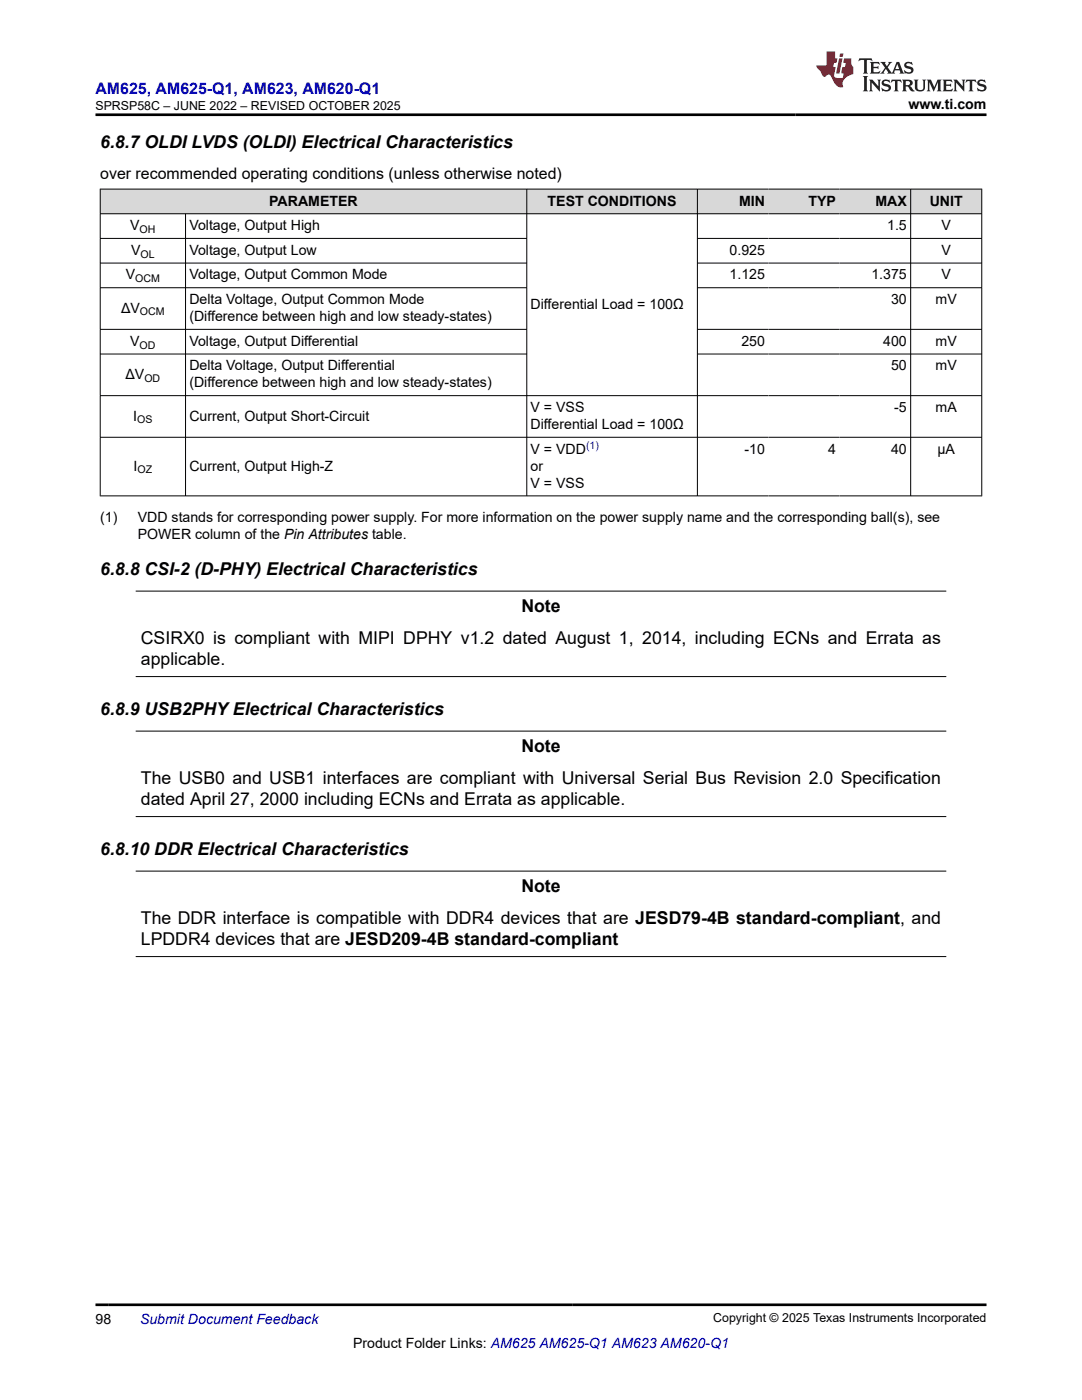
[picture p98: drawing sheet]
<svg xmlns="http://www.w3.org/2000/svg" width="216mm" height="279mm" viewBox="0 0 216 279" stroke-linecap="round" stroke-linejoin="round" font-family="sans-serif">
<defs><g id="words">
<g font-size="3.5">
<text x="20" y="29.6">6.8.7 OLDI LVDS (OLDI) Electrical Characteristics</text>
<text x="20" y="114.7">6.8.8 CSI-2 (D-PHY) Electrical Characteristics</text>
<text x="104" y="122.2">Note</text>
<text x="28.1" y="128.6">CSIRX0 is compliant with MIPI DPHY v1.2 dated August 1, 2014, including ECNs and Errata as</text>
<text x="28.1" y="132.8">applicable.</text>
<text x="20" y="142.6">6.8.9 USB2PHY Electrical Characteristics</text>
<text x="104" y="150.2">Note</text>
<text x="28.1" y="156.5">The USB0 and USB1 interfaces are compliant with Universal Serial Bus Revision 2.0 Specification</text>
<text x="28.1" y="160.7">dated April 27, 2000 including ECNs and Errata as applicable.</text>
<text x="20" y="170.6">6.8.10 DDR Electrical Characteristics</text>
<text x="104" y="178.1">Note</text>
<text x="28.1" y="184.5">The DDR interface is compatible with DDR4 devices that are JESD79-4B standard-compliant, and</text>
<text x="28.1" y="188.7">LPDDR4 devices that are JESD209-4B standard-compliant</text>
</g>
<text font-size="3.2" fill="#00f" x="19" y="18.7">AM625, AM625-Q1, AM623, AM620-Q1</text>
<text font-size="3.2" x="20" y="35.6">over recommended operating conditions (unless otherwise noted)</text>
<g font-size="2.8">
<text x="181.3" y="21.8">www.ti.com</text>
<text x="53.7" y="41">PARAMETER</text>
<text x="109.3" y="41">TEST CONDITIONS</text>
<text x="147.5" y="41">MIN</text>
<text x="161.3" y="41">TYP</text>
<text x="174.7" y="41">MAX</text>
<text x="185.5" y="41">UNIT</text>
<text x="26" y="45.9">V</text>
<text x="37.8" y="45.9">Voltage, Output High</text>
<text x="177" y="45.9">1.5</text>
<text x="187.9" y="45.9">V</text>
<text x="26.2" y="50.9">V</text>
<text x="37.8" y="50.9">Voltage, Output Low</text>
<text x="145.6" y="50.9">0.925</text>
<text x="187.9" y="50.9">V</text>
<text x="25.1" y="55.8">V</text>
<text x="37.8" y="55.8">Voltage, Output Common Mode</text>
<text x="145.6" y="55.8">1.125</text>
<text x="173.9" y="55.8">1.375</text>
<text x="187.9" y="55.8">V</text>
<text x="24.2" y="62.4">ΔV</text>
<text x="37.8" y="60.7">Delta Voltage, Output Common Mode</text>
<text x="37.8" y="64.1">(Difference between high and low steady-states)</text>
<text x="105.9" y="61.6">Differential Load = 100Ω</text>
<text x="177.8" y="60.7">30</text>
<text x="186.7" y="60.7">mV</text>
<text x="26" y="69">V</text>
<text x="37.8" y="69">Voltage, Output Differential</text>
<text x="147.9" y="69">250</text>
<text x="176.2" y="69">400</text>
<text x="186.7" y="69">mV</text>
<text x="25" y="75.6">ΔV</text>
<text x="37.8" y="73.9">Delta Voltage, Output Differential</text>
<text x="37.8" y="77.3">(Difference between high and low steady-states)</text>
<text x="177.8" y="73.9">50</text>
<text x="186.7" y="73.9">mV</text>
<text x="26.6" y="83.9">I</text>
<text x="37.8" y="83.9">Current, Output Short-Circuit</text>
<text x="105.9" y="82.2">V = VSS</text>
<text x="178.4" y="82.2">-5</text>
<text x="186.7" y="82.2">mA</text>
<text x="105.9" y="85.6">Differential Load = 100Ω</text>
<text x="26.6" y="93.9">I</text>
<text x="37.8" y="93.9">Current, Output High-Z</text>
<text x="105.9" y="93.9">or</text>
<text x="105.9" y="90.5">V = VDD</text>
<text x="148.6" y="90.5">-10</text>
<text x="165.3" y="90.5">4</text>
<text x="177.8" y="90.5">40</text>
<text x="187.1" y="90.5">µA</text>
<text x="105.9" y="97.3">V = VSS</text>
<text x="20" y="104.1">(1)</text>
<text x="27.5" y="104.1">VDD stands for corresponding power supply. For more information on the power supply name and the corresponding ball(s), see</text>
<text x="27.5" y="107.5">POWER column of the Pin Attributes table.</text>
<text x="19" y="264.2">98</text>
<text x="70.5" y="269">Product Folder Links: AM625 AM625-Q1 AM623 AM620-Q1</text>
</g>
<text font-size="2.8" fill="#00f" x="27.9" y="264.2">Submit Document Feedback</text>
<g font-size="2.5">
<text x="19" y="21.9">SPRSP58C – JUNE 2022 – REVISED OCTOBER 2025</text>
<text x="142.3" y="263.9">Copyright © 2025 Texas Instruments Incorporated</text>
</g>
<g font-size="2.1">
<text x="27.9" y="46.5">OH</text>
<text x="28" y="51.4">OL</text>
<text x="27" y="56.3">OCM</text>
<text x="27.9" y="63">OCM</text>
<text x="27.9" y="69.6">OD</text>
<text x="28.8" y="76.2">OD</text>
<text x="27.4" y="84.5">OS</text>
<text x="27.4" y="94.5">OZ</text>
</g>
<text font-size="2.1" fill="#00f" x="116.9" y="89.6">(1)</text>
</g></defs>
<g fill="#d8d8d8">
<path d="M20 37.7h175.9v5h-175.9z" fill-rule="evenodd"/>
<path d="M20.1 37.8h85v4.8h-85z" fill-rule="evenodd"/>
<path d="M105.2 37.8h33.9v4.8h-33.9z" fill-rule="evenodd"/>
<path d="M139.2 37.8h14.1v4.8h-14.1z" fill-rule="evenodd"/>
<path d="M153.3 37.8h14.2v4.8h-14.2z" fill-rule="evenodd"/>
<path d="M167.5 37.8h14.2v4.8h-14.2z" fill-rule="evenodd"/>
<path d="M181.8 37.8h14v4.8h-14z" fill-rule="evenodd"/>
</g>
<g fill="none" stroke="#000" stroke-width=".2">
<path d="M19.9 37.7h176.1M20 37.7v61.3M105.1 37.7v61.3M139.2 37.7v61.3M181.7 37.7v61.3M195.9 37.7v61.3M19.9 42.7h176.1M19.9 47.6h85.3M19.9 52.5h85.3M19.9 57.4h85.3M37 42.7v56.3M139.2 47.6h56.8"/>
<path d="M139.2 52.5h56.8M139.2 57.4h56.8M19.9 79h176.1M19.9 65.7h85.3M19.9 70.7h85.3M139.2 65.7h56.8M139.2 70.7h56.8M19.9 87.3h176.1M19.9 99h176.1M27.1 118h161.7M27.1 135h161.7M27.1 145.9h161.7"/>
<path d="M27.1 163h161.7M27.1 173.8h161.7M27.1 190.9h161.7"/>
</g>
<path d="M171.5 11.6l-.2 .6 .5-.2h.6v.1v2.2l-.2 .4h1l-.2-.4v-2.2v-.1h.5l.6 .2-.2-.6zM173.6 12.4l.2 .3v1.6l-.2 .4h1.9l.1-.6a1.08 1.08 0 0 1-1.3 .2v-.7h.6l.4 .2v-.7l-.4 .2h-.6v-.5l.2-.2a1 1 0 0 1 1 .3l-.1-.5zM175.7 12.4l.9 1.1-1 1.2h.9l-.2-.2 .5-.8 .4 .8-.2 .2h1.6l-.2-.2 .2-.5h.9l.1 .5-.1 .2h.9l-.2-.4-.8-1.9h-.5l-.9 2.1-.9-1.1 .9-1h-.8l.2 .2-.4 .6-.4-.6 .2-.2zM179 12.8l.4 1h-.7zM180.7 12.5a.65 .65 0 0 0-.2 .7 .65 .65 0 0 0 .6 .5l.6 .1 .1 .3a.79 .79 0 0 1-.7 .4 .79 .79 0 0 1-.7-.5l.1 .7 .2-.1a.93 .93 0 0 0 1.1 0 .93 .93 0 0 0 .4-.9 1.46 1.46 0 0 0-1.2-.6l-.1-.3a1.09 1.09 0 0 1 1.2 .2l-.2-.6-.1 .1-.5-.2zM172.2 15.2l.2 .4v2.2l-.2 .4h1l-.2-.4v-2.2l.2-.4zM173.4 15.9l.2 .4v1.5l-.2 .4h.8l-.3-.4 .1-1.3 1.6 1.8v-2l.2-.4h-.7l.1 .2 .1 1.1-1.2-1.3zM176.2 16a.65 .65 0 0 0-.2 .8 .65 .65 0 0 0 .6 .4l.6 .2 .1 .2a.79 .79 0 0 1-.7 .4 .79 .79 0 0 1-.7-.5l.1 .7 .2-.1a.93 .93 0 0 0 1.1 .1 .93 .93 0 0 0 .4-1 1.46 1.46 0 0 0-1.2-.5l-.1-.4a1.09 1.09 0 0 1 1.2 .2l-.1-.6-.2 .1-.5-.1zM177.9 15.9l-.1 .6a.63 .63 0 0 1 .8-.3v1.6l-.3 .4h1l-.2-.4v-1.6a.66 .66 0 0 1 .8 .3l-.1-.6zM180 15.9l.2 .4v1.5l-.2 .4h1l-.2-.2-.1-.7h.5l.1 .2a.79 .79 0 0 0 1.2 .6l-1-.9a.61 .61 0 0 0 .6-.6 .61 .61 0 0 0-.5-.7zM180.8 16.2h.1a.47 .47 0 0 1 .5 .1 .47 .47 0 0 1 .1 .5l-.1 .1-.7 .1zM182.3 15.9l.2 .2a2.27 2.27 0 0 0 .4 2 1.04 1.04 0 0 0 1.7-.7v-1.3l.2-.2h-.8l.2 .4v1.1a.6 .6 0 0 1-.6 .6 .6 .6 0 0 1-.6-.6v-1.1l.3-.4zM184.9 15.9l.2 .4v1.5l-.2 .4h.8l-.3-.4v-1.4l.9 1.9 .9-1.9v1.4l-.3 .4h1l-.2-.4v-1.5l.2-.4h-.8l-.7 1.5-.6-1.5zM188.1 15.9l.2 .4v1.5l-.2 .4h1.9l.1-.6a1.09 1.09 0 0 1-1.3 .2v-.7h.6l.4 .2v-.6l-.4 .2h-.6v-.6l.2-.1a1.01 1.01 0 0 1 1 .3l-.1-.6zM190.2 15.9l.3 .4v1.5l-.3 .4h.8l-.2-.4v-1.3l1.6 1.8v-2l.2-.4h-.7l.2 .2v1.1l-1.2-1.3zM192.8 15.9l-.1 .6a.63 .63 0 0 1 .8-.3v1.6l-.3 .4h1l-.2-.4v-1.6a.66 .66 0 0 1 .8 .3l-.1-.6zM195.2 16a.65 .65 0 0 0-.2 .8 .65 .65 0 0 0 .6 .4l.6 .2 .2 .2a.79 .79 0 0 1-.7 .4 .79 .79 0 0 1-.7-.5l.1 .7 .2-.1a.93 .93 0 0 0 1 .1 .93 .93 0 0 0 .5-1 1.46 1.46 0 0 0-1.3-.5v-.4a1.09 1.09 0 0 1 1.2 .2l-.2-.6-.2 .1-.5-.1z" fill="#231f20"/>
<path d="M164.9 10.3v2.7h-2l.1 .4 .8 1a.95 .95 0 0 0 1 .9 .59 .59 0 0 1 .5-.4 .59 .59 0 0 1 .5 .3l.4 .8a1.59 1.59 0 0 0 2.1 1.4 1.61 1.61 0 0 1 1-2.3l1-.3-.1-1.5a1.59 1.59 0 0 1-.3-1.7h-1.5l-.2 .9h.6l-.2 .9h-.5l-.2 .9v.3l.4 .1-.1 .9h-.7a.73 .73 0 0 1-1-.7l.3-1.5h-.5l.1-.9h.5l.2-.9h-.5v-1.3zM167.4 11.6l-.6 3.1h.7l.6-3.1zM167.6 10.7l-.1 .6h.7l.1-.6z" fill="#ed1c24"/>
<path d="M19 22.9h177.8M19 260.4h177.8" fill="none" stroke="#000" stroke-width=".53"/>
<use href="#words"/>
</svg>
